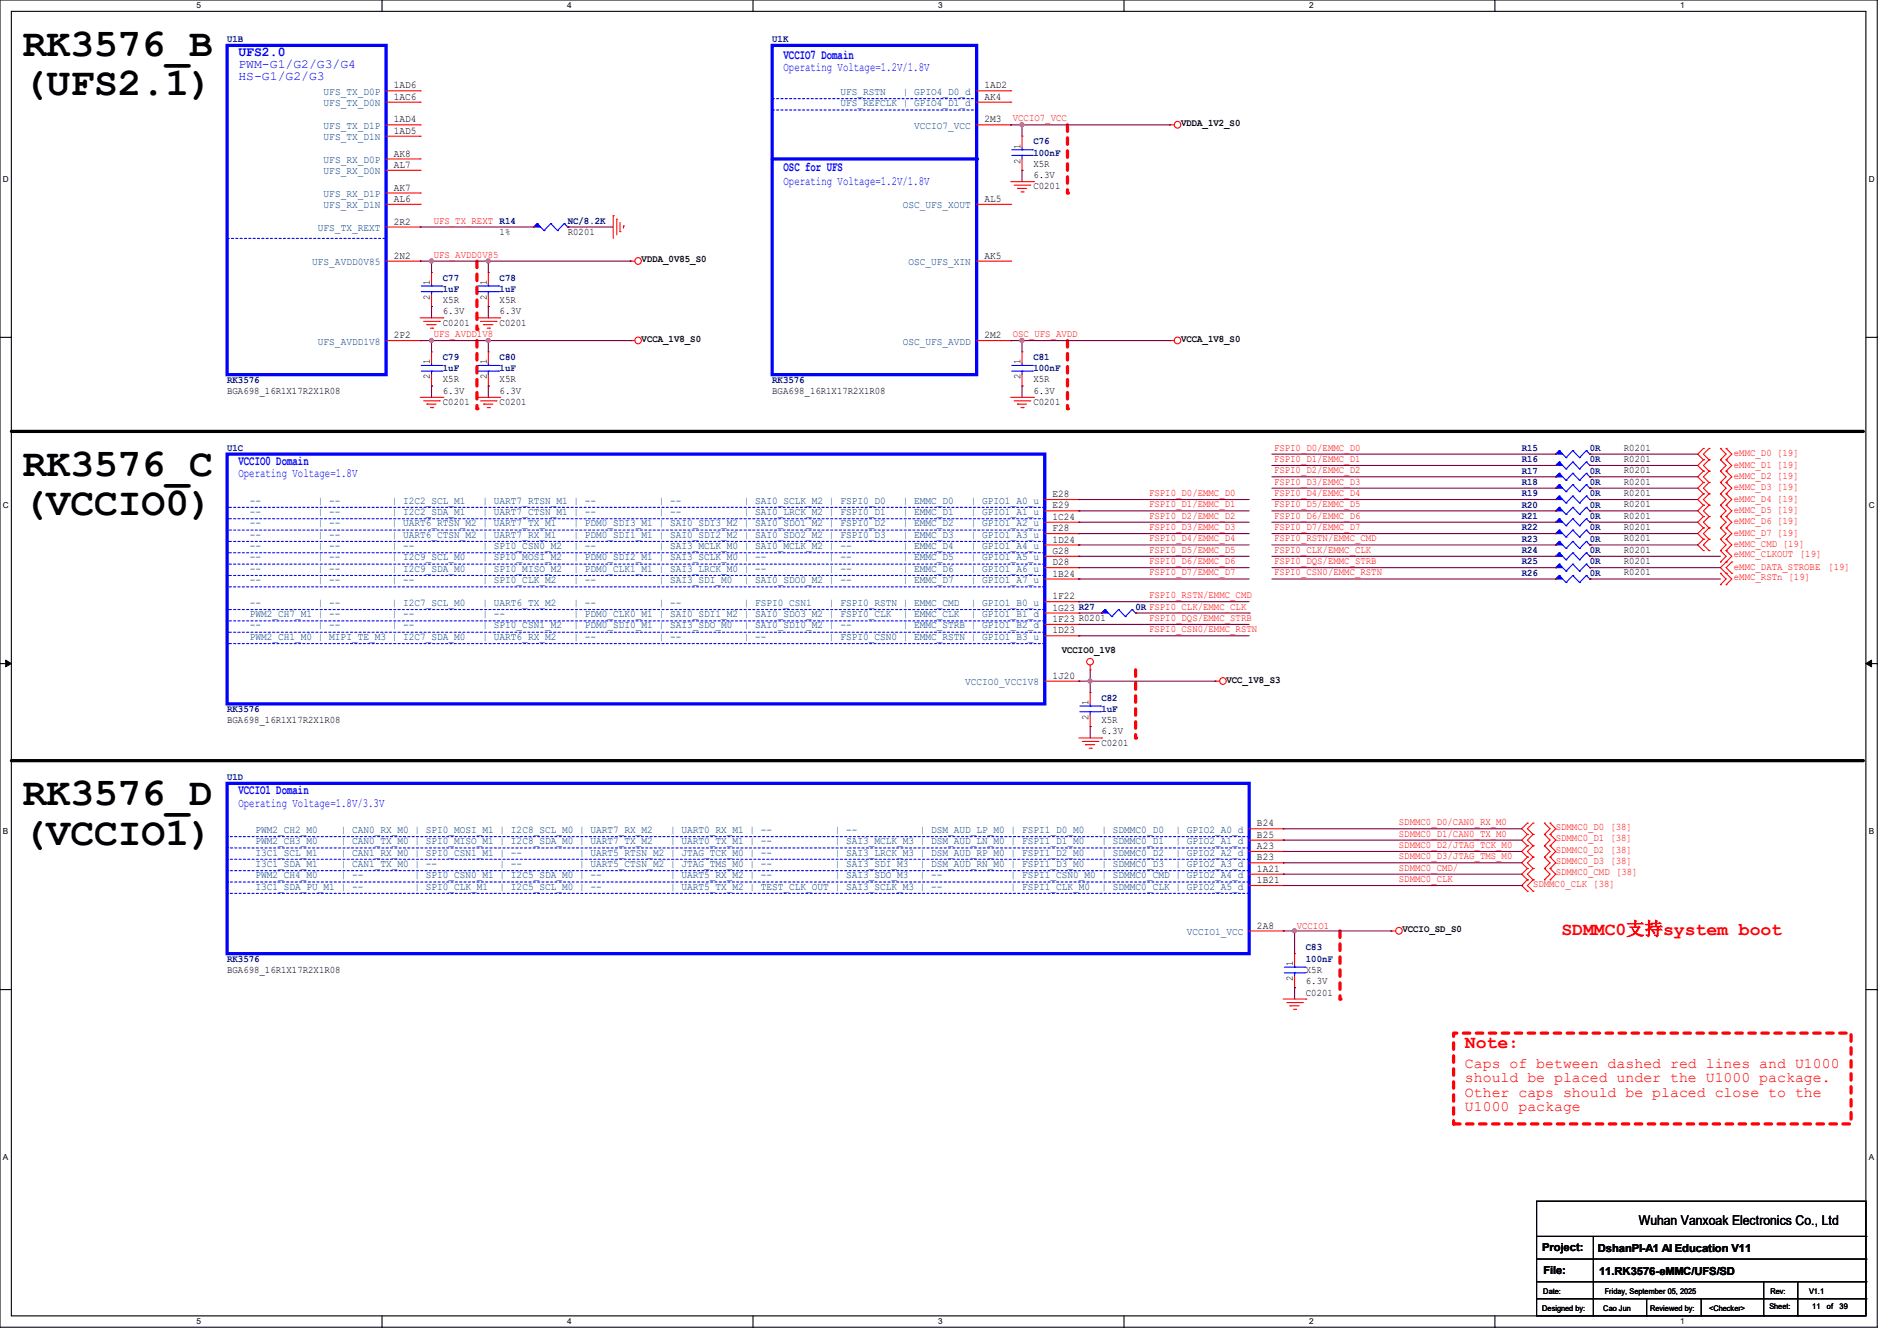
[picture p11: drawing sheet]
<svg xmlns="http://www.w3.org/2000/svg" width="297mm" height="210mm" viewBox="0 0 297 210" stroke-linecap="round" stroke-linejoin="round" font-family="sans-serif">
<defs><g id="words">
<g font-size="6.2">
<text x="3.6" y="8.8">RK3576_B</text>
<text x="3.6" y="14.9">(UFS2.1)</text>
<text x="3.6" y="74.5">RK3576_C</text>
<text x="3.6" y="80.7">(VCCIO0)</text>
<text x="3.6" y="126.1">RK3576_D</text>
<text x="3.6" y="132.3">(VCCIO1)</text>
</g>
<g font-size="2.8" fill="#f00">
<text x="244.5" y="146.4">SDMMC0支持system boot</text>
<text x="229.4" y="164.2">Note:</text>
</g>
<g font-size="2.3" fill="#f00">
<text x="229.4" y="167.2">Caps of between dashed red lines and U1000</text>
<text x="229.4" y="169.5">should be placed under the U1000 package.</text>
<text x="229.4" y="171.8">Other caps should be placed close to the</text>
<text x="229.4" y="174.1">U1000 package</text>
</g>
<g font-size="2.1" fill="#00f">
<text x="37.3" y="8.8">UFS2.0</text>
<text x="122.7" y="9.2">VCCIO7 Domain</text>
<text x="122.7" y="26.8">OSC for UFS</text>
<text x="37.3" y="72.9">VCCIO0 Domain</text>
<text x="37.3" y="124.4">VCCIO1 Domain</text>
</g>
<text font-size="2.1" x="256.6" y="191.9">Wuhan Vanxoak Electronics Co., Ltd</text>
<g font-size="1.9" fill="#00f">
<text x="37.3" y="10.6">PWM-G1/G2/G3/G4</text>
<text x="122.7" y="11.1">Operating Voltage=1.2V/1.8V</text>
<text x="37.3" y="12.5">HS-G1/G2/G3</text>
<text x="122.7" y="28.9">Operating Voltage=1.2V/1.8V</text>
<text x="37.3" y="74.8">Operating Voltage=1.8V</text>
<text x="37.3" y="126.3">Operating Voltage=1.8V/3.3V</text>
</g>
<g font-size="1.7">
<text x="241.5" y="196">Project:</text>
<text x="250.1" y="196.1">DshanPI-A1 AI Education V11</text>
<text x="241.6" y="199.5">File:</text>
<text x="250.4" y="199.7">11.RK3576-eMMC/UFS/SD</text>
</g>
<g font-size="1.6" fill="#00007f">
<text x="35.6" y="6.6">U1B</text>
<text x="120.9" y="6.6">U1K</text>
<text x="161.8" y="22.6">C76</text>
<text x="161.8" y="24.4">100nF</text>
<text x="88.9" y="35.1">NC/8.2K</text>
<text x="69.3" y="43.9">C77</text>
<text x="69.3" y="45.7">1uF</text>
<text x="78.2" y="43.9">C78</text>
<text x="78.2" y="45.7">1uF</text>
<text x="35.6" y="59.9">RK3576</text>
<text x="69.3" y="56.4">C79</text>
<text x="69.3" y="58.2">1uF</text>
<text x="78.2" y="56.4">C80</text>
<text x="78.2" y="58.2">1uF</text>
<text x="120.9" y="59.9">RK3576</text>
<text x="161.8" y="56.4">C81</text>
<text x="161.8" y="58.2">100nF</text>
<text x="35.6" y="70.6">U1C</text>
<text x="238.2" y="70.6">R15</text>
<text x="248.9" y="70.6">0R</text>
<text x="238.2" y="75.9">R18</text>
<text x="238.2" y="77.7">R19</text>
<text x="238.2" y="72.4">R16</text>
<text x="238.2" y="74.2">R17</text>
<text x="248.9" y="75.9">0R</text>
<text x="248.9" y="77.7">0R</text>
<text x="248.9" y="72.4">0R</text>
<text x="248.9" y="74.2">0R</text>
<text x="238.2" y="79.5">R20</text>
<text x="238.2" y="83.1">R22</text>
<text x="238.2" y="81.3">R21</text>
<text x="248.9" y="79.5">0R</text>
<text x="248.9" y="83.1">0R</text>
<text x="248.9" y="81.3">0R</text>
<text x="238.2" y="86.6">R24</text>
<text x="238.2" y="84.8">R23</text>
<text x="238.2" y="88.4">R25</text>
<text x="248.9" y="86.6">0R</text>
<text x="248.9" y="84.8">0R</text>
<text x="248.9" y="88.4">0R</text>
<text x="177.8" y="95.5">0R FSPI0_CLK/EMMC_CLK</text>
<text x="238.2" y="90.2">R26</text>
<text x="248.9" y="90.2">0R</text>
<text x="35.6" y="111.5">RK3576</text>
<text x="172.5" y="109.7">C82</text>
<text x="172.5" y="111.5">1uF</text>
<text x="35.6" y="122.2">U1D</text>
<text x="204.5" y="148.8">C83</text>
<text x="35.6" y="150.6">RK3576</text>
<text x="204.5" y="150.6">100nF</text>
</g>
<g font-size="1.6" fill="#003f7f">
<text x="50.7" y="14.9">UFS_TX_D0P</text>
<text x="50.7" y="16.6">UFS_TX_D0N</text>
<text x="131.6" y="14.9">UFS_RSTN</text>
<text x="131.6" y="16.6">UFS_REFCLK | GPIO4_D1_d</text>
<text x="141.3" y="14.9">| GPIO4_D0_d</text>
<text x="50.7" y="20.2">UFS_TX_D1P</text>
<text x="50.7" y="22">UFS_TX_D1N</text>
<text x="143.1" y="20.2">VCCIO7_VCC</text>
<text x="50.7" y="25.5">UFS_RX_D0P</text>
<text x="50.7" y="27.3">UFS_RX_D0N</text>
<text x="50.7" y="30.9">UFS_RX_D1P</text>
<text x="50.7" y="32.6">UFS_RX_D1N</text>
<text x="141.4" y="32.6">OSC_UFS_XOUT</text>
<text x="48.9" y="41.5">UFS_AVDD0V85</text>
<text x="49.8" y="36.2">UFS_TX_REXT</text>
<text x="142.2" y="41.5">OSC_UFS_XIN</text>
<text x="49.8" y="54">UFS_AVDD1V8</text>
<text x="141.4" y="54">OSC_UFS_AVDD</text>
<text x="39.1" y="78.9">--</text>
<text x="39.1" y="80.6">--</text>
<text x="39.1" y="82.4">--</text>
<text x="49.8" y="78.9">| --</text>
<text x="49.8" y="80.6">| --</text>
<text x="49.8" y="82.4">| --</text>
<text x="61.3" y="78.9">| I2C2_SCL_M1</text>
<text x="61.3" y="80.6">| I2C2_SDA_M1</text>
<text x="61.3" y="82.4">| UART6_RTSN_M2 | UART7_TX_M1</text>
<text x="75.6" y="78.9">| UART7_RTSN_M1 | --</text>
<text x="75.6" y="80.6">| UART7_CTSN_M1 | --</text>
<text x="89.8" y="82.4">| PDM0_SDI3_M1 | SAI0_SDI3_M2 | SAI0_SDO1_M2 | FSPI0_D2</text>
<text x="103.1" y="78.9">| --</text>
<text x="103.1" y="80.6">| --</text>
<text x="116.5" y="78.9">| SAI0_SCLK_M2 | FSPI0_D0</text>
<text x="116.5" y="80.6">| SAI0_LRCK_M2 | FSPI0_D1</text>
<text x="141.3" y="78.9">| EMMC_D0</text>
<text x="141.3" y="80.6">| EMMC_D1</text>
<text x="141.3" y="82.4">| EMMC_D2</text>
<text x="152" y="78.9">| GPIO1_A0_u</text>
<text x="152" y="80.6">| GPIO1_A1_u</text>
<text x="152" y="82.4">| GPIO1_A2_u</text>
<text x="39.1" y="84.2">--</text>
<text x="39.1" y="86">--</text>
<text x="39.1" y="87.8">--</text>
<text x="39.1" y="89.5">--</text>
<text x="49.8" y="84.2">| --</text>
<text x="49.8" y="86">| --</text>
<text x="49.8" y="87.8">| --</text>
<text x="49.8" y="89.5">| --</text>
<text x="61.3" y="84.2">| UART6_CTSN_M2 | UART7_RX_M1</text>
<text x="61.3" y="86">| --</text>
<text x="61.3" y="87.8">| I2C9_SCL_M0</text>
<text x="61.3" y="89.5">| I2C9_SDA_M0</text>
<text x="75.6" y="86">| SPI0_CSN0_M2</text>
<text x="75.6" y="87.8">| SPI0_MOSI_M2</text>
<text x="75.6" y="89.5">| SPI0_MISO_M2</text>
<text x="89.8" y="84.2">| PDM0_SDI1_M1 | SAI0_SDI2_M2 | SAI0_SDO2_M2 | FSPI0_D3</text>
<text x="89.8" y="86">| --</text>
<text x="89.8" y="87.8">| PDM0_SDI2_M1 | SAI3_SCLK_M0 | --</text>
<text x="89.8" y="89.5">| PDM0_CLK1_M1 | SAI3_LRCK_M0 | --</text>
<text x="103.1" y="86">| SAI3_MCLK_M0 | SAI0_MCLK_M2 | --</text>
<text x="129.8" y="87.8">| --</text>
<text x="129.8" y="89.5">| --</text>
<text x="141.3" y="84.2">| EMMC_D3</text>
<text x="141.3" y="86">| EMMC_D4</text>
<text x="141.3" y="87.8">| EMMC_D5</text>
<text x="141.3" y="89.5">| EMMC_D6</text>
<text x="152" y="84.2">| GPIO1_A3_u</text>
<text x="152" y="86">| GPIO1_A4_u</text>
<text x="152" y="87.8">| GPIO1_A5_u</text>
<text x="152" y="89.5">| GPIO1_A6_u</text>
<text x="39.1" y="91.3">--</text>
<text x="39.1" y="94.9">--</text>
<text x="49.8" y="91.3">| --</text>
<text x="49.8" y="94.9">| --</text>
<text x="61.3" y="91.3">| --</text>
<text x="61.3" y="94.9">| I2C7_SCL_M0</text>
<text x="75.6" y="91.3">| SPI0_CLK_M2</text>
<text x="75.6" y="94.9">| UART6_TX_M2</text>
<text x="89.8" y="91.3">| --</text>
<text x="89.8" y="94.9">| --</text>
<text x="103.1" y="91.3">| SAI3_SDI_M0</text>
<text x="103.1" y="94.9">| --</text>
<text x="116.5" y="91.3">| SAI0_SDO0_M2 | --</text>
<text x="116.5" y="94.9">| FSPI0_CSN1</text>
<text x="129.8" y="94.9">| FSPI0_RSTN | EMMC_CMD</text>
<text x="141.3" y="91.3">| EMMC_D7</text>
<text x="152" y="91.3">| GPIO1_A7_u</text>
<text x="152" y="94.9">| GPIO1_B0_u</text>
<text x="39.1" y="96.6">PWM2_CH7_M1 | --</text>
<text x="39.1" y="98.4">--</text>
<text x="39.1" y="100.2">PWM2_CH1_M0 | MIPI_TE_M3 | I2C7_SDA_M0</text>
<text x="49.8" y="98.4">| --</text>
<text x="61.3" y="96.6">| --</text>
<text x="61.3" y="98.4">| --</text>
<text x="75.6" y="96.6">| --</text>
<text x="75.6" y="98.4">| SPI0_CSN1_M2</text>
<text x="75.6" y="100.2">| UART6_RX_M2</text>
<text x="89.8" y="96.6">| PDM0_CLK0_M1 | SAI0_SDI1_M2 | SAI0_SDO3_M2 | FSPI0_CLK</text>
<text x="89.8" y="98.4">| PDM0_SDI0_M1 | SAI3_SDO_M0</text>
<text x="89.8" y="100.2">| --</text>
<text x="103.1" y="100.2">| --</text>
<text x="116.5" y="98.4">| SAI0_SDI0_M2 | --</text>
<text x="116.5" y="100.2">| --</text>
<text x="129.8" y="100.2">| FSPI0_CSN0 | EMMC_RSTN | GPIO1_B3_u</text>
<text x="141.3" y="96.6">| EMMC_CLK</text>
<text x="141.3" y="98.4">| EMMC_STRB | GPIO1_B2_d</text>
<text x="152" y="96.6">| GPIO1_B1_d</text>
<text x="151.1" y="107.3">VCCIO0_VCC1V8</text>
<text x="40" y="130.4">PWM2_CH2_M0</text>
<text x="53.3" y="130.4">| CAN0_RX_M0 | SPI0_MOSI_M1 | I2C8_SCL_M0 | UART7_RX_M2</text>
<text x="104.9" y="130.4">| UART0_RX_M1 | --</text>
<text x="130.7" y="130.4">| --</text>
<text x="144" y="130.4">| DSM_AUD_LP_M0 | FSPI1_D0_M0</text>
<text x="172.5" y="130.4">| SDMMC0_D0</text>
<text x="184" y="130.4">| GPIO2_A0_d</text>
<text x="40" y="132.2">PWM2_CH3_M0</text>
<text x="40" y="134">I3C1_SCL_M1</text>
<text x="40" y="135.8">I3C1_SDA_M1</text>
<text x="40" y="137.5">PWM2_CH4_M0</text>
<text x="53.3" y="132.2">| CAN0_TX_M0 | SPI0_MISO_M1 | I2C8_SDA_M0 | UART7_TX_M2</text>
<text x="53.3" y="134">| CAN1_RX_M0 | SPI0_CSN1_M1 | --</text>
<text x="53.3" y="135.8">| CAN1_TX_M0 | --</text>
<text x="53.3" y="137.5">| --</text>
<text x="64.9" y="137.5">| SPI0_CSN0_M1 | I2C5_SDA_M0 | --</text>
<text x="78.2" y="135.8">| --</text>
<text x="90.7" y="134">| UART5_RTSN_M2 | JTAG_TCK_M0 | --</text>
<text x="90.7" y="135.8">| UART5_CTSN_M2 | JTAG_TMS_M0 | --</text>
<text x="104.9" y="132.2">| UART0_TX_M1 | --</text>
<text x="104.9" y="137.5">| UART5_RX_M2 | --</text>
<text x="130.7" y="132.2">| SAI3_MCLK_M3 | DSM_AUD_LN_M0 | FSPI1_D1_M0</text>
<text x="130.7" y="134">| SAI3_LRCK_M3 | DSM_AUD_RP_M0 | FSPI1_D2_M0</text>
<text x="130.7" y="135.8">| SAI3_SDI_M3</text>
<text x="130.7" y="137.5">| SAI3_SDO_M3</text>
<text x="144" y="135.8">| DSM_AUD_RN_M0 | FSPI1_D3_M0</text>
<text x="144" y="137.5">| --</text>
<text x="158.2" y="137.5">| FSPI1_CSN0_M0 | SDMMC0_CMD | GPIO2_A4_d</text>
<text x="172.5" y="132.2">| SDMMC0_D1</text>
<text x="172.5" y="134">| SDMMC0_D2</text>
<text x="172.5" y="135.8">| SDMMC0_D3</text>
<text x="184" y="132.2">| GPIO2_A1_d</text>
<text x="184" y="134">| GPIO2_A2_d</text>
<text x="184" y="135.8">| GPIO2_A3_d</text>
<text x="40" y="139.3">I3C1_SDA_PU_M1 | --</text>
<text x="64.9" y="139.3">| SPI0_CLK_M1</text>
<text x="78.2" y="139.3">| I2C5_SCL_M0 | --</text>
<text x="104.9" y="139.3">| UART5_TX_M2 | TEST_CLK_OUT | SAI3_SCLK_M3 | --</text>
<text x="158.2" y="139.3">| FSPI1_CLK_M0</text>
<text x="172.5" y="139.3">| SDMMC0_CLK | GPIO2_A5_d</text>
<text x="185.8" y="146.4">VCCIO1_VCC</text>
</g>
<g font-size="1.6">
<text x="61.7" y="13.8">1AD6</text>
<text x="61.7" y="15.6">1AC6</text>
<text x="154.1" y="13.8">1AD2</text>
<text x="154.1" y="15.6">AK4</text>
<text x="61.7" y="19.2">1AD4</text>
<text x="61.7" y="21">1AD5</text>
<text x="154.1" y="19.2">2M3</text>
<text x="159.8" y="23.3" transform="rotate(-90 159.8 23.3)">1</text>
<text x="184.9" y="19.8">VDDA_1V2_S0</text>
<text x="61.7" y="24.5">AK8</text>
<text x="61.7" y="26.3">AL7</text>
<text x="61.7" y="29.8">AK7</text>
<text x="159.8" y="25.6" transform="rotate(-90 159.8 25.6)">2</text>
<text x="161.8" y="29.7">C0201</text>
<text x="161.8" y="26.1">X5R</text>
<text x="161.8" y="27.9">6.3V</text>
<text x="61.7" y="31.6">AL6</text>
<text x="61.7" y="35.2">2R2</text>
<text x="154.1" y="31.6">AL5</text>
<text x="61.7" y="40.5">2N2</text>
<text x="78.2" y="36.8">1%</text>
<text x="88.9" y="36.8">R0201</text>
<text x="100.5" y="41.1">VDDA_0V85_S0</text>
<text x="154.1" y="40.5">AK5</text>
<text x="67.3" y="46.9" transform="rotate(-90 67.3 46.9)">2</text>
<text x="67.3" y="44.6" transform="rotate(-90 67.3 44.6)">1</text>
<text x="69.3" y="47.5">X5R</text>
<text x="76.2" y="46.9" transform="rotate(-90 76.2 46.9)">2</text>
<text x="76.2" y="44.6" transform="rotate(-90 76.2 44.6)">1</text>
<text x="78.2" y="47.5">X5R</text>
<text x="61.7" y="53">2P2</text>
<text x="69.3" y="51">C0201</text>
<text x="69.3" y="49.2">6.3V</text>
<text x="78.2" y="51">C0201</text>
<text x="78.2" y="49.2">6.3V</text>
<text x="100.5" y="53.5">VCCA_1V8_S0</text>
<text x="154.1" y="53">2M2</text>
<text x="184.9" y="53.5">VCCA_1V8_S0</text>
<text x="67.3" y="59.4" transform="rotate(-90 67.3 59.4)">2</text>
<text x="67.3" y="57.1" transform="rotate(-90 67.3 57.1)">1</text>
<text x="69.3" y="59.9">X5R</text>
<text x="76.2" y="59.4" transform="rotate(-90 76.2 59.4)">2</text>
<text x="76.2" y="57.1" transform="rotate(-90 76.2 57.1)">1</text>
<text x="78.2" y="59.9">X5R</text>
<text x="159.8" y="59.4" transform="rotate(-90 159.8 59.4)">2</text>
<text x="159.8" y="57.1" transform="rotate(-90 159.8 57.1)">1</text>
<text x="161.8" y="59.9">X5R</text>
<text x="35.6" y="61.7">BGA698_16R1X17R2X1R08</text>
<text x="69.3" y="63.5">C0201</text>
<text x="69.3" y="61.7">6.3V</text>
<text x="78.2" y="63.5">C0201</text>
<text x="78.2" y="61.7">6.3V</text>
<text x="120.9" y="61.7">BGA698_16R1X17R2X1R08</text>
<text x="161.8" y="63.5">C0201</text>
<text x="161.8" y="61.7">6.3V</text>
<text x="254.2" y="70.6">R0201</text>
<text x="164.8" y="77.9">E28</text>
<text x="254.2" y="75.9">R0201</text>
<text x="254.2" y="77.7">R0201</text>
<text x="254.2" y="72.3">R0201</text>
<text x="254.2" y="74.1">R0201</text>
<text x="164.8" y="79.6">E29</text>
<text x="164.8" y="81.4">1C24</text>
<text x="164.8" y="83.2">F28</text>
<text x="254.2" y="79.5">R0201</text>
<text x="254.2" y="83">R0201</text>
<text x="254.2" y="81.2">R0201</text>
<text x="164.8" y="85">1D24</text>
<text x="164.8" y="86.7">G28</text>
<text x="164.8" y="88.5">D28</text>
<text x="254.2" y="86.6">R0201</text>
<text x="254.2" y="84.8">R0201</text>
<text x="254.2" y="88.3">R0201</text>
<text x="164.8" y="90.3">1B24</text>
<text x="164.8" y="93.9">1F22</text>
<text x="164.8" y="95.6">1G23 R27</text>
<text x="254.2" y="90.1">R0201</text>
<text x="164.8" y="97.4">1F23 R0201</text>
<text x="164.8" y="99.2">1D23</text>
<text x="164.8" y="106.3">1J20</text>
<text x="166.2" y="102.3">VCCIO0_1V8</text>
<text x="192" y="106.9">VCC_1V8_S3</text>
<text x="35.6" y="113.2">BGA698_16R1X17R2X1R08</text>
<text x="170.4" y="112.7" transform="rotate(-90 170.4 112.7)">2</text>
<text x="170.4" y="110.4" transform="rotate(-90 170.4 110.4)">1</text>
<text x="172.5" y="113.2">X5R</text>
<text x="172.5" y="116.8">C0201</text>
<text x="172.5" y="115">6.3V</text>
<text x="196.8" y="129.4">B24</text>
<text x="196.8" y="131.2">B25</text>
<text x="196.8" y="133">A23</text>
<text x="196.8" y="134.7">B23</text>
<text x="196.8" y="136.5">1A21</text>
<text x="196.8" y="138.3">1B21</text>
<text x="196.8" y="145.4">2A8</text>
<text x="219.6" y="146">VCCIO_SD_S0</text>
<text x="35.6" y="152.4">BGA698_16R1X17R2X1R08</text>
<text x="202.4" y="153.6" transform="rotate(-90 202.4 153.6)">2</text>
<text x="202.4" y="151.3" transform="rotate(-90 202.4 151.3)">1</text>
<text x="204.5" y="155.9">C0201</text>
<text x="204.5" y="152.4">X5R</text>
<text x="204.5" y="154.1">6.3V</text>
</g>
<g font-size="1.6" fill="#f00">
<text x="158.6" y="19">VCCIO7_VCC</text>
<text x="67.9" y="35">UFS_TX_REXT R14</text>
<text x="67.9" y="40.3">UFS_AVDD0V85</text>
<text x="67.9" y="52.8">UFS_AVDD1V8</text>
<text x="158.6" y="52.8">OSC_UFS_AVDD</text>
<text x="199.5" y="70.6">FSPI0_D0/EMMC_D0</text>
<text x="271.5" y="71.5">eMMC_D0 [19]</text>
<text x="179.9" y="77.7">FSPI0_D0/EMMC_D0</text>
<text x="199.5" y="72.3">FSPI0_D1/EMMC_D1</text>
<text x="199.5" y="74.1">FSPI0_D2/EMMC_D2</text>
<text x="199.5" y="75.9">FSPI0_D3/EMMC_D3</text>
<text x="199.5" y="77.7">FSPI0_D4/EMMC_D4</text>
<text x="271.5" y="73.2">eMMC_D1 [19]</text>
<text x="271.5" y="75">eMMC_D2 [19]</text>
<text x="271.5" y="76.8">eMMC_D3 [19]</text>
<text x="179.9" y="79.5">FSPI0_D1/EMMC_D1</text>
<text x="179.9" y="81.2">FSPI0_D2/EMMC_D2</text>
<text x="179.9" y="83">FSPI0_D3/EMMC_D3</text>
<text x="199.5" y="79.5">FSPI0_D5/EMMC_D5</text>
<text x="199.5" y="81.2">FSPI0_D6/EMMC_D6</text>
<text x="199.5" y="83">FSPI0_D7/EMMC_D7</text>
<text x="271.5" y="78.6">eMMC_D4 [19]</text>
<text x="271.5" y="80.3">eMMC_D5 [19]</text>
<text x="271.5" y="82.1">eMMC_D6 [19]</text>
<text x="271.5" y="83.9">eMMC_D7 [19]</text>
<text x="179.9" y="84.8">FSPI0_D4/EMMC_D4</text>
<text x="179.9" y="86.6">FSPI0_D5/EMMC_D5</text>
<text x="179.9" y="88.3">FSPI0_D6/EMMC_D6</text>
<text x="199.5" y="86.6">FSPI0_CLK/EMMC_CLK</text>
<text x="199.5" y="88.3">FSPI0_DQS/EMMC_STRB</text>
<text x="199.5" y="84.8">FSPI0_RSTN/EMMC_CMD</text>
<text x="271.5" y="85.7">eMMC_CMD [19]</text>
<text x="271.5" y="87.3">eMMC_CLKOUT [19]</text>
<text x="271.5" y="89.2">eMMC_DATA_STROBE</text>
<text x="286.2" y="89.2">[19]</text>
<text x="179.9" y="90.1">FSPI0_D7/EMMC_D7</text>
<text x="179.9" y="93.7">FSPI0_RSTN/EMMC_CMD</text>
<text x="199.5" y="90.1">FSPI0_CSN0/EMMC_RSTN</text>
<text x="271.5" y="90.8">eMMC_RSTn [19]</text>
<text x="179.9" y="97.2">FSPI0_DQS/EMMC_STRB</text>
<text x="179.9" y="99">FSPI0_CSN0/EMMC_RSTN</text>
<text x="219" y="129.2">SDMMC0_D0/CAN0_RX_M0</text>
<text x="219" y="131">SDMMC0_D1/CAN0_TX_M0</text>
<text x="243.6" y="130">SDMMC0_D0 [38]</text>
<text x="243.6" y="131.7">SDMMC0_D1 [38]</text>
<text x="219" y="132.8">SDMMC0_D2/JTAG_TCK_M0</text>
<text x="219" y="134.6">SDMMC0_D3/JTAG_TMS_M0</text>
<text x="219" y="136.4">SDMMC0_CMD/</text>
<text x="243.6" y="137.1">SDMMC0_CMD [38]</text>
<text x="243.6" y="133.5">SDMMC0_D2 [38]</text>
<text x="243.6" y="135.3">SDMMC0_D3 [38]</text>
<text x="219" y="138.1">SDMMC0_CLK</text>
<text x="240" y="138.8">SDMMC0_CLK [38]</text>
<text x="203" y="145.5">VCCIO1</text>
</g>
<g font-size="1.3">
<text x="30.8" y="1.3">5</text>
<text x="88.8" y="1.3">4</text>
<text x="146.9" y="1.3">3</text>
<text x="205" y="1.3">2</text>
<text x="263.1" y="1.3">1</text>
<text x=".5" y="28.4">D</text>
<text x="292.6" y="28.4">D</text>
<text x=".5" y="79.5">C</text>
<text x="292.6" y="79.5">C</text>
<text x=".5" y="130.6">B</text>
<text x="292.6" y="130.6">B</text>
<text x=".5" y="181.7">A</text>
<text x="292.6" y="181.7">A</text>
<text x="30.8" y="207.4">5</text>
<text x="88.8" y="207.4">4</text>
<text x="146.9" y="207.4">3</text>
<text x="205" y="207.4">2</text>
<text x="263.1" y="207.4">1</text>
</g>
<g font-size="1.2">
<text x="241.6" y="202.6">Date:</text>
<text x="251.2" y="202.6">Friday, September 05, 2025</text>
<text x="277.2" y="202.6">Rev:</text>
<text x="283.2" y="202.6">V1.1</text>
<text x="241.5" y="205.3">Designed by:</text>
<text x="251" y="205.3">Cao Jun</text>
<text x="258.4" y="205.3">Reviewed by:</text>
<text x="267.6" y="205.3">&lt;Checker&gt;</text>
<text x="277" y="205.1">Sheet:</text>
<text x="283.8" y="205.1">11</text>
<text x="286" y="205.1">of</text>
<text x="288" y="205.1">39</text>
</g>
</g></defs>
<path d="M0 0h293.9v207.9h-293.9zM1.8 1.8h290.3v204.3h-290.3z" fill="none" stroke="#000" stroke-width=".17"/>
<g fill="#fff">
<path d="M30.8 .2h.7v1.4h-.7z"/>
<path d="M30.8 206.2h.7v1.4h-.7z"/>
</g>
<path d="M59.8 0v1.8M59.8 206.1v1.8" fill="none" stroke="#000" stroke-width=".17"/>
<g fill="#fff">
<path d="M88.8 .2h.7v1.4h-.7z"/>
<path d="M88.8 206.2h.7v1.4h-.7z"/>
</g>
<path d="M117.9 0v1.8M117.9 206.1v1.8" fill="none" stroke="#000" stroke-width=".17"/>
<g fill="#fff">
<path d="M146.9 .2h.7v1.4h-.7z"/>
<path d="M146.9 206.2h.7v1.4h-.7z"/>
</g>
<path d="M176 0v1.8M176 206.1v1.8" fill="none" stroke="#000" stroke-width=".17"/>
<g fill="#fff">
<path d="M205 .2h.7v1.4h-.7z"/>
<path d="M205 206.2h.7v1.4h-.7z"/>
</g>
<path d="M234.1 0v1.8M234.1 206.1v1.8" fill="none" stroke="#000" stroke-width=".17"/>
<g fill="#fff">
<path d="M263.1 .2h.6v1.4h-.6z"/>
<path d="M263.1 206.2h.6v1.4h-.6z"/>
<path d="M.5 27.3h.9v1.4h-.9z"/>
<path d="M292.6 27.3h.9v1.4h-.9z"/>
<path d="M.5 78.4h.9v1.4h-.9z"/>
<path d="M292.6 78.4h.9v1.4h-.9z"/>
</g>
<path d="M0 52.8h1.8M292.1 52.8h1.8" fill="none" stroke="#000" stroke-width=".17"/>
<g fill="#fff">
<path d="M.5 129.5h.8v1.4h-.8z"/>
<path d="M292.6 129.5h.8v1.4h-.8z"/>
</g>
<path d="M0 103.9h1.8M292.1 103.9h1.8" fill="none" stroke="#000" stroke-width=".17"/>
<path d="M.9 103.4l.9 .5-.9 .5zM292.1 103.9l.9-.5v1z" fill="#000" stroke="#000" stroke-width=".16"/>
<g fill="#fff">
<path d="M.5 180.5h.8v1.4h-.8z"/>
<path d="M292.6 180.5h.8v1.4h-.8z"/>
</g>
<path d="M0 155h1.8M292.1 155h1.8" fill="none" stroke="#000" stroke-width=".17"/>
<path d="M74.7 40.9v10.7" fill="none" stroke="#f00" stroke-width=".51" stroke-dasharray="1 1"/>
<circle cx="74.7" cy="51.6" r=".25" fill="#f00" stroke-dasharray="1 1"/>
<path d="M74.7 53.3v10.7" fill="none" stroke="#f00" stroke-width=".51" stroke-dasharray="1 1"/>
<circle cx="74.7" cy="64" r=".25" fill="#f00" stroke-dasharray="1 1"/>
<path d="M167.1 19.6v10.6" fill="none" stroke="#f00" stroke-width=".51" stroke-dasharray="1 1"/>
<circle cx="167.1" cy="30.2" r=".25" fill="#f00" stroke-dasharray="1 1"/>
<path d="M167.1 53.3v10.7" fill="none" stroke="#f00" stroke-width=".51" stroke-dasharray="1 1"/>
<circle cx="167.1" cy="64" r=".25" fill="#f00" stroke-dasharray="1 1"/>
<path d="M177.8 104.9v10.7" fill="none" stroke="#f00" stroke-width=".51" stroke-dasharray="1 1"/>
<circle cx="177.8" cy="115.6" r=".25" fill="#f00" stroke-dasharray="1 1"/>
<path d="M209.8 145.8v10.7" fill="none" stroke="#f00" stroke-width=".51" stroke-dasharray="1 1"/>
<circle cx="209.8" cy="156.5" r=".25" fill="#f00" stroke-dasharray="1 1"/>
<path d="M1.8 67.6h289.8M1.8 119.1h289.8" fill="none" stroke="#000" stroke-width=".51"/>
<g fill="#000">
<circle cx="291.6" cy="67.6" r=".25"/>
<circle cx="291.6" cy="119.1" r=".25"/>
</g>
<path d="M227.6 161.8h62.2v14.2h-62.2z" fill="none" stroke="#f00" stroke-width=".51" stroke-dasharray="1 1"/>
<g fill="none" stroke="#f00" stroke-width=".17">
<path d="M60.5 19.6h5.3M60.5 14.2h5.3M60.5 16h5.3M65.8 14.2h.1M65.8 16h.1M65.8 19.6h.1M183.1 19.6h.1M183.1 19.6h.8M60.5 21.3h5.3M60.5 24.9h5.3M60.5 26.7h5.3M60.5 30.2h5.3"/>
<path d="M60.5 32h5.3M60.5 35.6h5.3M65.8 21.3h.1M65.8 24.9h.1M65.8 26.7h.1M65.8 30.2h.1M65.8 32h.1M65.8 35.6h.1M83.6 35.6h.1M88.9 35.6h.1M96 33.8h.1M96 33.8v3.5"/>
<path d="M96.6 34.3h.1M96.6 34.3v2.5M97.1 36.3h.1M97.1 34.8v1.5M97.6 35.4h.1M97.6 35.4v.3M158.2 28.4h3.6M158.8 29h2.4M159.3 29.5h.1M159.3 29.5h1.4M159.9 30.1h.3M160.2 30.1h.1"/>
<path d="M161.2 29h.1M161.8 28.4h.1M60.5 53.3h5.3M60.5 40.9h5.3M65.8 40.9h.1M65.8 53.3h.1M65.8 49.8h3.5M66.3 50.3h2.5M66.8 50.8h.1M66.8 50.8h1.5M67.4 51.4h.3M67.6 55.1h.1"/>
<path d="M67.6 42.7h.1M67.6 48h.1M67.6 42.7v1.7M67.6 46.2v1.8M67.6 55.1v1.8M67.6 58.7v1.8M67.7 51.4h.1M68.8 50.3h.1M69.3 49.8h.1M74.7 49.8h3.5M75.2 50.3h2.5M75.7 50.8h.1"/>
<path d="M75.7 50.8h1.5M76.3 51.4h.3M76.5 55.1h.1M76.5 55.1v1.8M76.5 58.7v1.8M76.6 51.4h.1M77.7 50.3h.1M78.2 49.8h.1M98.7 53.3h.1M98.7 40.9h.1M98.7 53.3h.7M98.7 40.9h.7"/>
<path d="M160 55.1h.1M160 55.1v1.8M160 58.7v1.8M183.1 53.3h.1M183.1 53.3h.8M65.8 62.2h3.5M66.3 62.8h2.5M66.8 63.3h.1M66.8 63.3h1.5M67.4 63.8h.3M67.6 60.5h.1M67.7 63.8h.1"/>
<path d="M68.8 62.8h.1M69.3 62.2h.1M74.7 62.2h3.5M75.2 62.8h2.5M75.7 63.3h.1M75.7 63.3h1.5M76.3 63.8h.3M76.5 60.5h.1M76.6 63.8h.1M77.7 62.8h.1M78.2 62.2h.1M158.2 62.2h3.6"/>
<path d="M158.8 62.8h2.4M159.3 63.3h.1M159.3 63.3h1.4M159.9 63.8h.3M160 60.5h.1M160.2 63.8h.1M161.2 62.8h.1M161.8 62.2h.1M243.6 76.5h.1M243.6 78.2h.1M248.9 76.5h.1M248.9 78.2h.1"/>
<path d="M266.7 70.2h.1M266.7 72h.1M266.7 73.8h.1M266.7 75.6h.1M266.7 77.3h.1M266.7 79.1h.1M266.7 70.2l-.9 .9 .9 .9M266.7 75.6l-.9 .9 .9 .8M266.7 72l-.9 .9 .9 .9M266.7 77.3l-.9 .9 .9 .9M266.7 73.8l-.9 .9 .9 .9M266.7 79.1l-.9 .9 .9 .9"/>
<path d="M267.6 72h.1M267.6 70.2h.1M267.6 73.8h.1M267.6 75.6h.1M267.6 77.3h.1M267.6 79.1h.1M267.6 70.2l-.9 .9 .9 .9M267.6 73.8l-.9 .9 .9 .9M267.6 72l-.9 .9 .9 .9M267.6 75.6l-.9 .9 .9 .8M267.6 77.3l-.9 .9 .9 .9M267.6 79.1l-.9 .9 .9 .9"/>
<path d="M269.4 72h.1M269.4 70.2h.1M269.4 73.8h.1M269.4 75.6h.1M269.4 77.3h.1M269.4 79.1h.1M269.4 70.2l.9 .9-.9 .9M269.4 75.6l.9 .9-.9 .8M269.4 72l.9 .9-.9 .9M269.4 77.3l.9 .9-.9 .9M269.4 73.8l.9 .9-.9 .9M269.4 79.1l.9 .9-.9 .9"/>
<path d="M270.3 72h.1M270.3 70.2h.1M270.3 73.8h.1M270.3 75.6h.1M270.3 77.3h.1M270.3 79.1h.1M270.3 70.2l.8 .9-.8 .9M270.3 77.3l.8 .9-.8 .9M270.3 72l.8 .9-.8 .9M270.3 79.1l.8 .9-.8 .9M270.3 73.8l.8 .9-.8 .9M270.3 75.6l.8 .9-.8 .8"/>
<path d="M172.5 96h.1M177.8 96h.1M243.6 87.1h.1M243.6 80h.1M243.6 90.7h.1M243.6 83.6h.1M248.9 87.1h.1M248.9 80h.1M248.9 90.7h.1M248.9 83.6h.1M266.7 80.9h.1M266.7 82.7h.1"/>
<path d="M266.7 84.5h.1M266.7 86.2h.1M266.7 80.9l-.9 .9 .9 .9M266.7 82.7l-.9 .9 .9 .9M266.7 84.5l-.9 .8 .9 .9M267.6 80.9h.1M267.6 82.7h.1M267.6 84.5h.1M267.6 86.2h.1M267.6 80.9l-.9 .9 .9 .9M267.6 82.7l-.9 .9 .9 .9M267.6 84.5l-.9 .8 .9 .9"/>
<path d="M269.4 80.9h.1M269.4 82.7h.1M269.4 84.5h.1M269.4 86.2h.1M269.4 88h.1M269.4 91.6h.1M269.4 89.8h.1M269.4 80.9l.9 .9-.9 .9M269.4 82.7l.9 .9-.9 .9M269.4 86.2l.9 .9-.9 .9M269.4 84.5l.9 .8-.9 .9M269.4 89.8l.9 .9-.9 .9"/>
<path d="M270.3 80.9h.1M270.3 82.7h.1M270.3 84.5h.1M270.3 86.2h.1M270.3 88h.1M270.3 89.8h.1M270.3 91.6h.1M270.3 80.9l.8 .9-.8 .9M270.3 82.7l.8 .9-.8 .9M270.3 84.5l.8 .8-.8 .9M270.3 86.2l.8 .9-1.7 1.8 1.7 1.8-.8 .9M271.1 89.8h.1"/>
<path d="M271.1 88h.1M271.1 88l-.8 .9 .8 .9M168.9 115.6h3.6M169.5 116.1h2.4M170 116.6h.1M170 116.6h1.4M170.5 117.2h.4M170.7 104.9h.1M170.7 108.5h.1M170.7 113.8h.1M170.7 104.2v.7M170.7 108.5v1.7"/>
<path d="M170.7 112v1.8M170.9 117.2h.1M171.9 116.1h.1M172.5 115.6h.1M190.2 106.7h.1M190.2 106.7h.8M195.6 129.8h5.3M195.6 131.6h5.3M195.6 133.4h5.3M195.6 135.1h5.3M195.6 136.9h5.3M195.6 138.7h5.3"/>
<path d="M200.9 129.8h.1M200.9 131.6h.1M200.9 133.4h.1M200.9 135.1h.1M200.9 136.9h.1M200.9 138.7h.1M239.1 128.9h.1M239.1 130.7h.1M239.1 132.5h.1M239.1 136h.1M239.1 137.8h.1M239.1 134.2h.1"/>
<path d="M239.1 139.6h.1M239.1 128.9l-.8 .9 .8 .9M239.1 134.2l-.8 .9 .8 .9M239.1 130.7l-.8 .9 .8 .9M239.1 136l-.8 .9 .8 .9M239.1 132.5l-.8 .9 .8 .8M239.1 137.8l-.8 .9 .8 .9M240 130.7h.1M240 128.9h.1M240 132.5h.1M240 137.8h.1M240 136h.1"/>
<path d="M240 134.2h.1M240 139.6h.1M240 128.9l-.9 .9 .9 .9M240 132.5l-.9 .9 .9 .8M240 130.7l-.9 .9 .9 .9M240 134.2l-.9 .9 .9 .9M240 136l-.9 .9 .9 .9M240 137.8l-.9 .9 .9 .9M241.8 130.7h.1M241.8 128.9h.1M241.8 132.5h.1M241.8 137.8h.1"/>
<path d="M241.8 136h.1M241.8 134.2h.1M241.8 132.5l.9 .9-.9 .8M241.8 128.9l.9 .9-.9 .9M241.8 134.2l.9 .9-.9 .9M241.8 130.7l.9 .9-.9 .9M241.8 136l.9 .9-.9 .9M242.7 130.7h.1M242.7 128.9h.1M242.7 132.5h.1M242.7 137.8h.1M242.7 136h.1"/>
<path d="M242.7 134.2h.1M242.7 134.2l.9 .9-.9 .9M242.7 128.9l.9 .9-.9 .9M242.7 136l.9 .9-.9 .9M242.7 130.7l.9 .9-.9 .9M242.7 132.5l.9 .9-.9 .8M195.6 145.8h5.3M200.9 145.8h.1M200.9 156.5h3.6M201.5 157h2.4M202 157.5h.1M202 157.5h1.4"/>
<path d="M202.5 158.1h.4M202.9 158.1h.1M203.9 157h.1M204.5 156.5h.1M217.8 145.8h.1M217.8 145.8h.7"/>
<circle cx="184.4" cy="19.5" r=".52"/>
<circle cx="99.9" cy="40.9" r=".52"/>
<circle cx="99.9" cy="53.3" r=".52"/>
<circle cx="184.4" cy="53.3" r=".52"/>
<circle cx="170.7" cy="103.6" r=".52"/>
<circle cx="191.5" cy="106.7" r=".52"/>
<circle cx="219" cy="145.8" r=".52"/>
</g>
<g fill="none" stroke="#000" stroke-width=".17">
<path d="M240.6 188.1h51.5v18h-51.5zM240.6 193.6h51.5M240.6 197.2h51.5M249.5 193.6v12.5M292.1 193.6h.1M292.1 197.2h.1M240.6 200.7h51.5M240.6 203.4h51.5M249.5 206.1h.1M257.8 206.1h.1M257.8 203.4v2.7M266.4 206.1h.1"/>
<path d="M266.4 203.4v2.7M276.1 206.1h.1M276.1 200.7v5.4M281.5 206.1h.1M281.5 200.7v5.4M292.1 200.7h.1M292.1 203.4h.1"/>
</g>
<g fill="none" stroke="#00f" stroke-width=".17">
<path d="M84.1 35h.1M84.1 35l-.5 .6M84.1 35l1.1 1.1M85.2 36.1h.1M86.2 35h.1M86.2 35l-1 1.1M86.2 35l1.1 1.1M87.3 36.1h.1M88.3 35h.1M88.3 35l-1 1.1M88.3 35l.6 .6M88.9 35.6h.1"/>
<path d="M66 58.1h3.2M66 57.2h3.2M66 45.7h3.2M66 44.8h3.2M67.6 57.2h.1M67.6 58.1h.1M67.6 44.8h.1M67.6 45.7h.1M67.6 44.4v.4M67.6 45.7v.5M67.6 56.9v.3M67.6 58.1v.6"/>
<path d="M69.2 58.1h.1M69.2 57.2h.1M69.2 45.7h.1M69.2 44.8h.1M74.8 58.1h3.3M74.8 57.2h3.3M76.5 57.2h.1M76.5 58.1h.1M76.5 56.9v.3M76.5 58.1v.6M78.1 58.1h.1M78.1 57.2h.1"/>
<path d="M158.4 58.1h3.2M158.4 57.2h3.2M160 57.2h.1M160 58.1h.1M160 56.9v.3M160 58.1v.6M161.6 58.1h.1M161.6 57.2h.1M244.1 79.5h.1M244.1 75.9h.1M244.1 77.7h.1M244.1 79.5l-.5 .5"/>
<path d="M244.1 79.5l1.1 1.1M244.1 75.9l-.5 .6M244.1 75.9l1.1 1.1M244.1 77.7l-.5 .5M244.1 77.7l1.1 1.1M245.2 77h.1M245.2 78.8h.1M246.3 79.5h.1M246.3 75.9h.1M246.3 77.7h.1M246.3 79.5l-1.1 1.1M246.3 79.5l1 1.1"/>
<path d="M246.3 75.9l-1.1 1.1M246.3 75.9l1 1.1M246.3 77.7l-1.1 1.1M246.3 77.7l1 1.1M247.3 77h.1M247.3 78.8h.1M248.4 79.5h.1M248.4 75.9h.1M248.4 77.7h.1M248.4 79.5l-1.1 1.1M248.4 79.5l.5 .5M248.4 75.9l-1.1 1.1"/>
<path d="M248.4 75.9l.5 .6M248.4 77.7l-1.1 1.1M248.4 77.7l.5 .5M248.9 76.5h.1M248.9 78.2h.1M173 95.5h.1M173 95.5l-.5 .5M173 95.5l1.1 1.1M174.1 96.6h.1M175.1 95.5h.1M175.1 95.5l-1 1.1M175.1 95.5l1.1 1.1"/>
<path d="M176.2 96.6h.1M177.2 95.5h.1M177.2 95.5l-1 1.1M177.2 95.5l.6 .5M177.8 96h.1M244.1 86.6h.1M244.1 90.1h.1M244.1 83h.1M244.1 86.6l-.5 .5M244.1 86.6l1.1 1.1M244.1 90.1l-.5 .6M244.1 90.1l1.1 1.1"/>
<path d="M244.1 83l-.5 .6M244.1 83l1.1 1.1M245.2 87.7h.1M245.2 80.6h.1M245.2 91.2h.1M245.2 84.1h.1M246.3 86.6h.1M246.3 90.1h.1M246.3 83h.1M246.3 86.6l-1.1 1.1M246.3 86.6l1 1.1M246.3 90.1l-1.1 1.1"/>
<path d="M246.3 90.1l1 1.1M246.3 83l-1.1 1.1M246.3 83l1 1.1M247.3 87.7h.1M247.3 80.6h.1M247.3 91.2h.1M247.3 84.1h.1M248.4 86.6h.1M248.4 90.1h.1M248.4 83h.1M248.4 86.6l-1.1 1.1M248.4 86.6l.5 .5"/>
<path d="M248.4 90.1l-1.1 1.1M248.4 90.1l.5 .6M248.4 83l-1.1 1.1M248.4 83l.5 .6M248.9 87.1h.1M248.9 80h.1M248.9 90.7h.1M248.9 83.6h.1M169.1 111.5h3.2M169.1 110.6h3.2M170.7 110.6h.1M170.7 111.5h.1"/>
<path d="M170.7 110.2v.4M170.7 111.5v.5M172.3 111.5h.1M172.3 110.6h.1"/>
</g>
<path d="M35.6 7.1h24.9v51.6h-24.9zM120.9 7.1h32v51.6h-32zM120.9 24.9h32M35.6 122.7h160v26.7h-160z" fill="none" stroke="#00f" stroke-width=".51"/>
<g fill="none" stroke="#00f" stroke-width=".17" stroke-dasharray=".3 .3">
<path d="M35.6 37.3h24.9M60.5 37.3h.1M35.6 131h.1M35.6 132.8h.1M35.6 134.6h.1M35.6 136.4h.1M35.6 138.1h.1M35.6 139.9h.1M195.6 131h-160M195.6 132.8h-160M195.6 134.6h-160M195.6 136.4h-160"/>
<path d="M195.6 138.1h-160M195.6 139.9h-160"/>
</g>
<g fill="#00f" stroke="#00f" stroke-width=".17">
<path d="M243.6 87.1l.5-.5 .5 .5z"/>
<path d="M244.1 79.5l.5 .5h-1z"/>
<path d="M172.5 96l.5-.5 .5 .5z"/>
<path d="M83.6 35.6l.5-.6 .5 .6z"/>
<path d="M244.1 75.9l.5 .6h-1z"/>
<path d="M243.6 90.7l.5-.6 .5 .6z"/>
<path d="M243.6 78.2l.5-.5 .5 .5z"/>
<path d="M244.1 83l.5 .6h-1z"/>
</g>
<circle cx="152.9" cy="24.9" r=".25" fill="#00f"/>
<g fill="none" stroke="#00f" stroke-width=".17" stroke-dasharray=".3 .3">
<path d="M120.9 15.5h32M120.9 17.2h32M152.9 15.5h.1M152.9 17.2h.1M35.6 79.5h.1M163.6 79.5h-128M35.6 81.2h.1M35.6 83h.1M35.6 84.8h.1M35.6 86.6h.1M35.6 88.3h.1M35.6 90.1h.1"/>
<path d="M35.6 91.9h.1M35.6 95.5h.1M35.6 97.2h.1M35.6 99h.1M163.6 81.2h-128M163.6 83h-128M163.6 84.8h-128M163.6 86.6h-128M163.6 88.3h-128M163.6 90.1h-128M163.6 91.9h-128M163.6 95.5h-128"/>
<path d="M163.6 97.2h-128M163.6 99h-128M35.6 100.8h.1M163.6 100.8h-128"/>
</g>
<g fill="none" stroke="#f00" stroke-width=".17">
<path d="M152.9 14.2h5.3M152.9 16h5.3M152.9 19.6h5.3M158.2 14.2h.1M158.2 16h.1M158.2 19.6h.1M152.9 32h5.3M158.2 32h.1M160 21.3h.1M160 26.7h.1M160 21.3v1.8M160 24.9v1.8"/>
<path d="M76.5 42.7h.1M76.5 48h.1M76.5 42.7v1.7M76.5 46.2v1.8M152.9 40.9h5.3M152.9 53.3h5.3M158.2 40.9h.1M158.2 53.3h.1M163.6 78.2h5.3M168.9 78.2h.1M243.6 71.1h.1M243.6 72.9h.1"/>
<path d="M243.6 74.7h.1M248.9 71.1h.1M248.9 72.9h.1M248.9 74.7h.1M163.6 80h5.3M163.6 81.8h5.3M163.6 83.6h5.3M163.6 85.3h5.3M163.6 87.1h5.3M163.6 88.9h5.3M163.6 90.7h5.3M163.6 94.2h5.3"/>
<path d="M163.6 96h5.3M163.6 97.8h5.3M163.6 99.6h5.3M168.9 80h.1M168.9 81.8h.1M168.9 83.6h.1M168.9 85.3h.1M168.9 87.1h.1M168.9 88.9h.1M168.9 90.7h.1M168.9 94.2h.1M168.9 96h.1"/>
<path d="M168.9 97.8h.1M168.9 99.6h.1M243.6 85.3h.1M243.6 81.8h.1M243.6 88.9h.1M248.9 85.3h.1M248.9 81.8h.1M248.9 88.9h.1M163.6 106.7h5.3M168.9 106.7h.1M202.7 149.4h.1M202.7 154.7h.1"/>
<path d="M202.7 149.4v1.7M202.7 152.9v1.8"/>
</g>
<g fill="none" stroke="#00f" stroke-width=".17">
<path d="M158.4 24.3h3.2M158.4 23.5h3.2M160 23.5h.1M160 24.3h.1M160 23.1v.4M160 24.3v.6M161.6 24.3h.1M161.6 23.5h.1M74.8 45.7h3.3M74.8 44.8h3.3M76.5 44.8h.1M76.5 45.7h.1"/>
<path d="M76.5 44.4v.4M76.5 45.7v.5M78.1 45.7h.1M78.1 44.8h.1M244.1 70.6h.1M244.1 72.3h.1M244.1 74.1h.1M244.1 70.6l-.5 .5M244.1 70.6l1.1 1.1M244.1 72.3l-.5 .6M244.1 72.3l1.1 1.1M244.1 74.1l-.5 .6"/>
<path d="M244.1 74.1l1.1 1.1M245.2 71.7h.1M245.2 73.4h.1M245.2 75.2h.1M246.3 70.6h.1M246.3 72.3h.1M246.3 74.1h.1M246.3 70.6l-1.1 1.1M246.3 70.6l1 1.1M246.3 72.3l-1.1 1.1M246.3 72.3l1 1.1M246.3 74.1l-1.1 1.1"/>
<path d="M246.3 74.1l1 1.1M247.3 71.7h.1M247.3 73.4h.1M247.3 75.2h.1M248.4 70.6h.1M248.4 72.3h.1M248.4 74.1h.1M248.4 70.6l-1.1 1.1M248.4 70.6l.5 .5M248.4 72.3l-1.1 1.1M248.4 72.3l.5 .6M248.4 74.1l-1.1 1.1"/>
<path d="M248.4 74.1l.5 .6M248.9 71.1h.1M248.9 72.9h.1M248.9 74.7h.1M244.1 84.8h.1M244.1 81.2h.1M244.1 88.3h.1M244.1 84.8l-.5 .5M244.1 84.8l1.1 1.1M244.1 81.2l-.5 .6M244.1 81.2l1.1 1.1M244.1 88.3l-.5 .6"/>
<path d="M244.1 88.3l1.1 1.2M245.2 85.9h.1M245.2 82.3h.1M245.2 89.5h.1M246.3 84.8h.1M246.3 81.2h.1M246.3 88.3h.1M246.3 84.8l-1.1 1.1M246.3 84.8l1 1.1M246.3 81.2l-1.1 1.1M246.3 81.2l1 1.1M246.3 88.3l-1.1 1.2"/>
<path d="M246.3 88.3l1 1.2M247.3 85.9h.1M247.3 82.3h.1M247.3 89.5h.1M248.4 84.8h.1M248.4 81.2h.1M248.4 88.3h.1M248.4 84.8l-1.1 1.1M248.4 84.8l.5 .5M248.4 81.2l-1.1 1.1M248.4 81.2l.5 .6M248.4 88.3l-1.1 1.2"/>
<path d="M248.4 88.3l.5 .6M248.9 85.3h.1M248.9 81.8h.1M248.9 88.9h.1M201.1 152.4h3.2M201.1 151.5h3.2M202.7 151.5h.1M202.7 152.4h.1M202.7 151.1v.4M202.7 152.4v.5M204.3 152.4h.1M204.3 151.5h.1"/>
</g>
<g fill="#00f" stroke="#00f" stroke-width=".17">
<path d="M244.1 70.6l.5 .5h-1z"/>
<path d="M243.6 72.9l.5-.6 .5 .6z"/>
<path d="M244.1 84.8l.5 .5h-1z"/>
<path d="M244.1 74.1l.5 .6h-1z"/>
<path d="M243.6 81.8l.5-.6 .5 .6z"/>
<path d="M243.6 88.9l.5-.6 .5 .6z"/>
</g>
<path d="M35.6 71.1h128v39.1h-128z" fill="none" stroke="#00f" stroke-width=".51"/>
<g fill="none" stroke="#7f003f" stroke-width=".17">
<path d="M158.2 19.6h.1M158.2 19.6h24.9M160 19.6h.1M160 19.6v1.7M183.1 19.6h.1M65.8 35.6h.1M65.8 35.6h17.8M88.9 35.6h.1M88.9 35.6h7.1M160 26.7h.1M160 26.7v1.7M65.8 40.9h.1"/>
<path d="M65.8 53.3h.1M65.8 40.9h32.9M65.8 53.3h32.9M67.6 53.3h.1M67.6 40.9h.1M67.6 48h.1M67.6 40.9v1.8M67.6 48v1.8M67.6 53.3v1.8M76.5 48h.1M76.5 40.9h.1M76.5 53.3h.1"/>
<path d="M76.5 40.9v1.8M76.5 48v1.8M76.5 53.3v1.8M98.7 40.9h.1M98.7 53.3h.1M158.2 53.3h.1M158.2 53.3h24.9M160 53.3h.1M160 53.3v1.8M183.1 53.3h.1M67.6 60.5h.1M67.6 60.5v1.7"/>
<path d="M76.5 60.5h.1M76.5 60.5v1.7M160 60.5h.1M160 60.5v1.7M168.9 78.2h.1M168.9 78.2h26.7M199.1 78.2h44.5M199.1 71.1h44.5M199.1 72.9h44.5M199.1 74.7h44.5M199.1 76.5h44.5M243.6 71.1h.1"/>
<path d="M243.6 72.9h.1M243.6 74.7h.1M243.6 76.5h.1M243.6 78.2h.1M248.9 71.1h.1M248.9 72.9h.1M248.9 74.7h.1M248.9 76.5h.1M248.9 78.2h.1M248.9 78.2h16.9M248.9 71.1h16.9M248.9 72.9h16.9"/>
<path d="M248.9 74.7h16.9M248.9 76.5h16.9M168.9 80h.1M168.9 81.8h.1M168.9 83.6h.1M168.9 85.3h.1M168.9 87.1h.1M168.9 88.9h.1M168.9 90.7h.1M168.9 94.2h.1M168.9 97.8h.1M168.9 99.6h.1"/>
<path d="M168.9 80h26.7M168.9 81.8h26.7M168.9 83.6h26.7M168.9 85.3h26.7M168.9 87.1h26.7M168.9 88.9h26.7M168.9 90.7h26.7M168.9 94.2h26.7M168.9 96h3.6M168.9 97.8h26.7M168.9 99.6h26.7M172.5 96h.1"/>
<path d="M177.8 96h17.8M195.6 96h.1M199.1 80h44.5M199.1 81.8h44.5M199.1 83.6h44.5M199.1 85.3h44.5M199.1 87.1h44.5M199.1 88.9h44.5M199.1 90.7h44.5M243.6 80h.1M243.6 81.8h.1M243.6 83.6h.1"/>
<path d="M243.6 87.1h.1M243.6 88.9h.1M243.6 90.7h.1M243.6 85.3h.1M248.9 80h.1M248.9 81.8h.1M248.9 83.6h.1M248.9 85.3h.1M248.9 87.1h.1M248.9 88.9h.1M248.9 90.7h.1M248.9 80h16.9"/>
<path d="M248.9 81.8h16.9M248.9 83.6h16.9M248.9 85.3h16.9M248.9 87.1h20.5M248.9 88.9h20.5M248.9 90.7h20.5M168.9 106.7h.1M168.9 106.7h21.3M170.7 106.7h.1M170.7 113.8h.1M170.7 104.9v3.6M170.7 113.8v1.8"/>
<path d="M190.2 106.7h.1M200.9 129.8h.1M200.9 131.6h.1M200.9 133.4h.1M200.9 135.1h.1M200.9 136.9h.1M200.9 129.8h37.4M200.9 131.6h37.4M200.9 133.4h37.4M200.9 135.1h37.4M200.9 136.9h37.4M200.9 138.7h37.4"/>
<path d="M238.3 138.7h.1M200.9 145.8h.1M200.9 145.8h16.9M202.7 145.8h.1M202.7 154.7h.1M202.7 145.8v3.6M202.7 154.7v1.8M217.8 145.8h.1"/>
</g>
<g fill="#f0f" stroke="#f0f" stroke-width=".17">
<circle cx="202.7" cy="145.8" r=".32"/>
<circle cx="160" cy="19.5" r=".32"/>
<circle cx="67.5" cy="53.3" r=".32"/>
<circle cx="76.4" cy="40.9" r=".32"/>
<circle cx="67.5" cy="40.9" r=".32"/>
<circle cx="160" cy="53.3" r=".32"/>
<circle cx="76.4" cy="53.3" r=".32"/>
<circle cx="170.7" cy="106.7" r=".32"/>
</g>
<use href="#words"/>
</svg>
